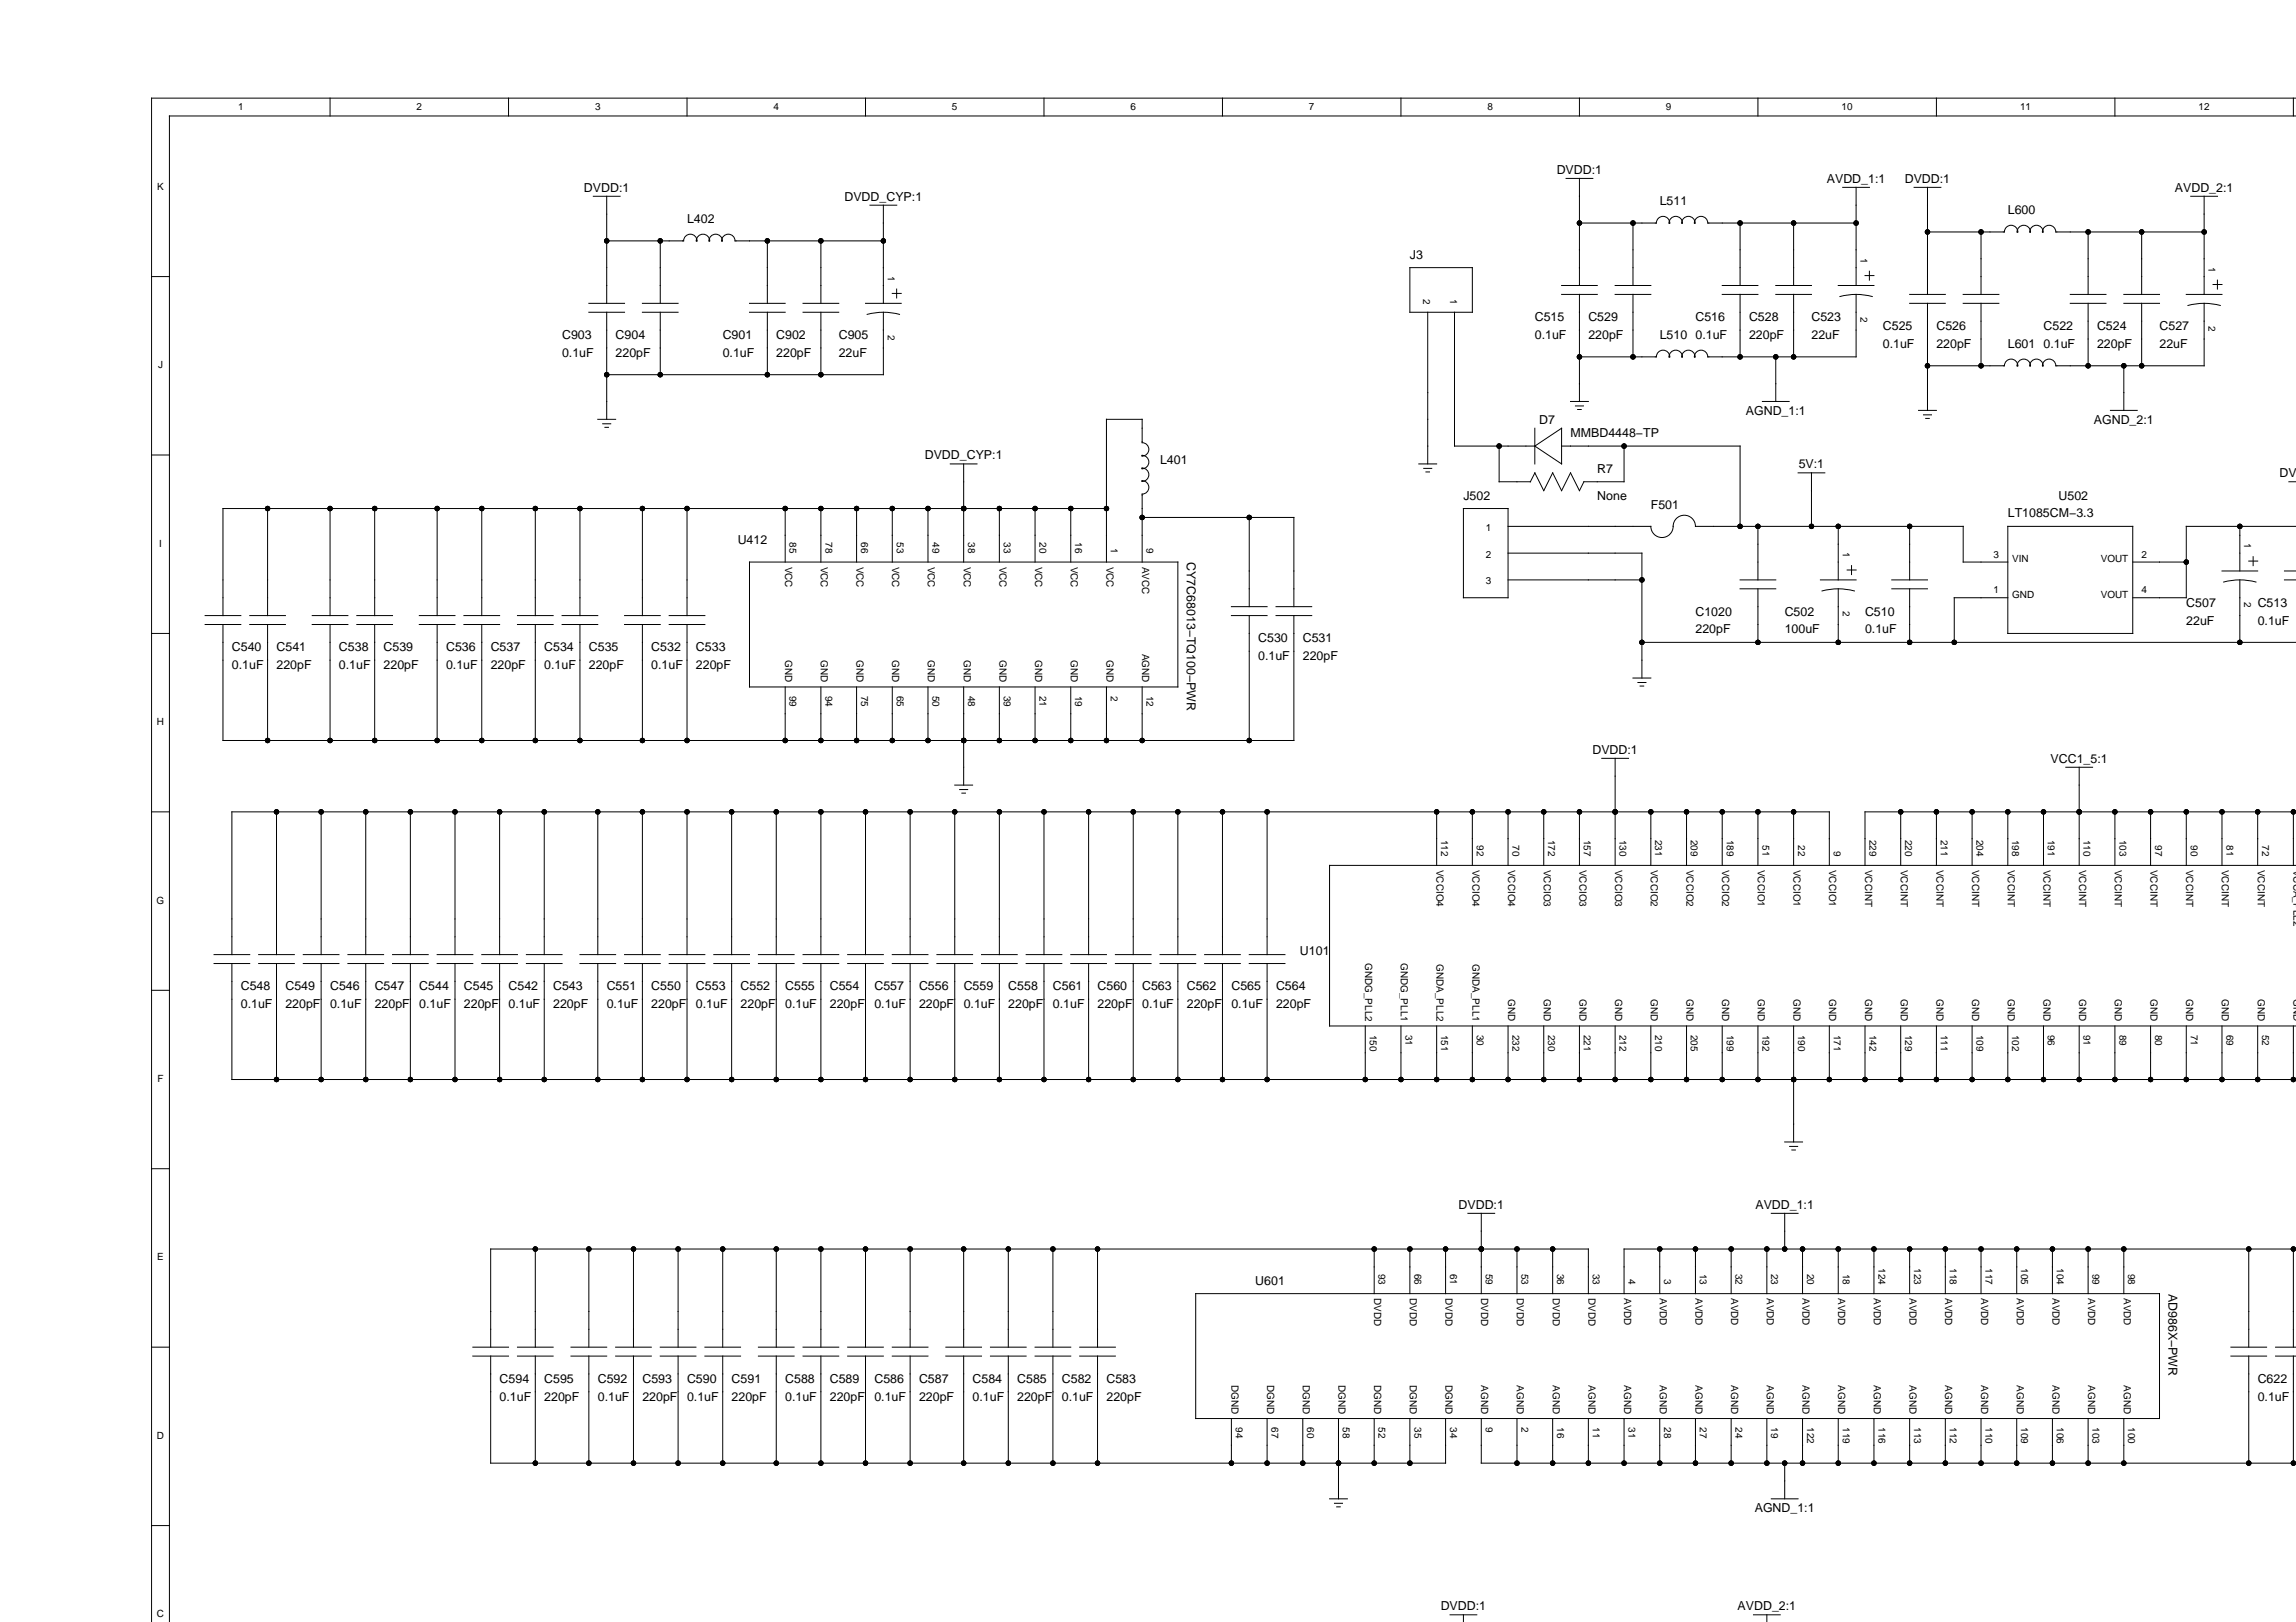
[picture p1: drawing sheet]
<svg xmlns="http://www.w3.org/2000/svg" width="297mm" height="210mm" viewBox="0 0 297 210" stroke-linecap="round" stroke-linejoin="round" font-family="sans-serif">
<defs><g id="words">
<g font-size="1.6">
<text x="201.4" y="22.5">DVDD:1</text>
<text x="236.3" y="23.7">AVDD_1:1</text>
<text x="246.4" y="23.7">DVDD:1</text>
<text x="75.6" y="24.8">DVDD:1</text>
<text x="88.9" y="28.9">L402</text>
<text x="109.2" y="26">DVDD_CYP:1</text>
<text x="214.7" y="26.6">L511</text>
<text x="259.8" y="27.7">L600</text>
<text x="281.4" y="24.8">AVDD_2:1</text>
<text x="182.4" y="33.5">J3</text>
<text x="198.6" y="41.6">C515</text>
<text x="205.5" y="41.6">C529</text>
<text x="219.3" y="41.6">C516</text>
<text x="226.3" y="41.6">C528</text>
<text x="234.4" y="41.6">C523</text>
<text x="72.7" y="43.9">C903</text>
<text x="72.7" y="46.2">0.1uF</text>
<text x="79.6" y="43.9">C904</text>
<text x="79.6" y="46.2">220pF</text>
<text x="93.5" y="43.9">C901</text>
<text x="93.5" y="46.2">0.1uF</text>
<text x="100.4" y="43.9">C902</text>
<text x="100.4" y="46.2">220pF</text>
<text x="108.5" y="43.9">C905</text>
<text x="108.5" y="46.2">22uF</text>
<text x="198.6" y="43.9">0.1uF</text>
<text x="205.5" y="43.9">220pF</text>
<text x="214.7" y="43.9">L510</text>
<text x="219.3" y="43.9">0.1uF</text>
<text x="226.3" y="43.9">220pF</text>
<text x="234.4" y="43.9">22uF</text>
<text x="243.6" y="42.7">C525</text>
<text x="243.6" y="45">0.1uF</text>
<text x="250.5" y="42.7">C526</text>
<text x="250.5" y="45">220pF</text>
<text x="259.8" y="45">L601</text>
<text x="264.4" y="42.7">C522</text>
<text x="264.4" y="45">0.1uF</text>
<text x="271.3" y="42.7">C524</text>
<text x="271.3" y="45">220pF</text>
<text x="279.4" y="42.7">C527</text>
<text x="279.4" y="45">22uF</text>
<text x="225.9" y="53.7">AGND_1:1</text>
<text x="119.6" y="59.5">DVDD_CYP:1</text>
<text x="199.1" y="54.8">D7</text>
<text x="203.2" y="56.6">MMBD4448−TP</text>
<text x="270.9" y="54.9">AGND_2:1</text>
<text x="150.1" y="60">L401</text>
<text x="189.3" y="64.7">J502</text>
<text x="206.6" y="64.7">None</text>
<text x="206.6" y="61.2">R7</text>
<text x="213.6" y="65.8">F501</text>
<text x="232.7" y="60.6">5V:1</text>
<text x="266.3" y="64.7">U502</text>
<text x="294.9" y="61.8">DVD</text>
<text x="95.4" y="70.4">U412</text>
<text x="259.8" y="67">LT1085CM−3.3</text>
<text x="153.5" y="72.7" transform="rotate(90 153.5 72.7)">CY7C68013−TQ100−PWR</text>
<text x="162.8" y="83.1">C530</text>
<text x="168.5" y="83.1">C531</text>
<text x="219.3" y="79.7">C1020</text>
<text x="219.3" y="82">220pF</text>
<text x="230.9" y="79.7">C502</text>
<text x="230.9" y="82">100uF</text>
<text x="241.3" y="79.7">C510</text>
<text x="241.3" y="82">0.1uF</text>
<text x="282.8" y="78.5">C507</text>
<text x="282.8" y="80.8">22uF</text>
<text x="292.1" y="78.5">C513</text>
<text x="292.1" y="80.8">0.1uF</text>
<text x="30" y="84.3">C540</text>
<text x="30" y="86.6">0.1uF</text>
<text x="35.8" y="84.3">C541</text>
<text x="35.8" y="86.6">220pF</text>
<text x="43.9" y="84.3">C538</text>
<text x="43.9" y="86.6">0.1uF</text>
<text x="49.6" y="84.3">C539</text>
<text x="49.6" y="86.6">220pF</text>
<text x="57.7" y="84.3">C536</text>
<text x="57.7" y="86.6">0.1uF</text>
<text x="63.5" y="84.3">C537</text>
<text x="63.5" y="86.6">220pF</text>
<text x="70.4" y="84.3">C534</text>
<text x="70.4" y="86.6">0.1uF</text>
<text x="76.2" y="84.3">C535</text>
<text x="76.2" y="86.6">220pF</text>
<text x="84.3" y="84.3">C532</text>
<text x="84.3" y="86.6">0.1uF</text>
<text x="90" y="84.3">C533</text>
<text x="90" y="86.6">220pF</text>
<text x="162.8" y="85.4">0.1uF</text>
<text x="168.5" y="85.4">220pF</text>
<text x="206" y="97.6">DVDD:1</text>
<text x="265.3" y="98.7">VCC1_5:1</text>
<text x="168.2" y="123.5">U101</text>
<text x="31.2" y="128.2">C548</text>
<text x="31.2" y="130.5">0.1uF</text>
<text x="36.9" y="128.2">C549</text>
<text x="36.9" y="130.5">220pF</text>
<text x="42.7" y="128.2">C546</text>
<text x="42.7" y="130.5">0.1uF</text>
<text x="48.5" y="128.2">C547</text>
<text x="48.5" y="130.5">220pF</text>
<text x="54.2" y="128.2">C544</text>
<text x="54.2" y="130.5">0.1uF</text>
<text x="60" y="128.2">C545</text>
<text x="60" y="130.5">220pF</text>
<text x="65.8" y="128.2">C542</text>
<text x="65.8" y="130.5">0.1uF</text>
<text x="71.6" y="128.2">C543</text>
<text x="71.6" y="130.5">220pF</text>
<text x="78.5" y="128.2">C551</text>
<text x="78.5" y="130.5">0.1uF</text>
<text x="84.3" y="128.2">C550</text>
<text x="84.3" y="130.5">220pF</text>
<text x="90" y="128.2">C553</text>
<text x="90" y="130.5">0.1uF</text>
<text x="95.8" y="128.2">C552</text>
<text x="95.8" y="130.5">220pF</text>
<text x="101.6" y="128.2">C555</text>
<text x="101.6" y="130.5">0.1uF</text>
<text x="107.4" y="128.2">C554</text>
<text x="107.4" y="130.5">220pF</text>
<text x="113.1" y="128.2">C557</text>
<text x="113.1" y="130.5">0.1uF</text>
<text x="118.9" y="128.2">C556</text>
<text x="118.9" y="130.5">220pF</text>
<text x="124.7" y="128.2">C559</text>
<text x="124.7" y="130.5">0.1uF</text>
<text x="130.4" y="128.2">C558</text>
<text x="130.4" y="130.5">220pF</text>
<text x="136.2" y="128.2">C561</text>
<text x="136.2" y="130.5">0.1uF</text>
<text x="142" y="128.2">C560</text>
<text x="142" y="130.5">220pF</text>
<text x="147.8" y="128.2">C563</text>
<text x="147.8" y="130.5">0.1uF</text>
<text x="153.5" y="128.2">C562</text>
<text x="153.5" y="130.5">220pF</text>
<text x="159.3" y="128.2">C565</text>
<text x="159.3" y="130.5">0.1uF</text>
<text x="165.1" y="128.2">C564</text>
<text x="165.1" y="130.5">220pF</text>
<text x="188.7" y="156.4">DVDD:1</text>
<text x="227.1" y="156.4">AVDD_1:1</text>
<text x="162.4" y="166.3">U601</text>
<text x="280.5" y="167.4" transform="rotate(90 280.5 167.4)">AD986X−PWR</text>
<text x="64.6" y="179">C594</text>
<text x="70.4" y="179">C595</text>
<text x="77.3" y="179">C592</text>
<text x="83.1" y="179">C593</text>
<text x="88.9" y="179">C590</text>
<text x="94.7" y="179">C591</text>
<text x="101.6" y="179">C588</text>
<text x="107.4" y="179">C589</text>
<text x="113.1" y="179">C586</text>
<text x="118.9" y="179">C587</text>
<text x="125.8" y="179">C584</text>
<text x="131.6" y="179">C585</text>
<text x="137.4" y="179">C582</text>
<text x="143.1" y="179">C583</text>
<text x="292.1" y="179">C622</text>
<text x="64.6" y="181.3">0.1uF</text>
<text x="70.4" y="181.3">220pF</text>
<text x="77.3" y="181.3">0.1uF</text>
<text x="83.1" y="181.3">220pF</text>
<text x="88.9" y="181.3">0.1uF</text>
<text x="94.7" y="181.3">220pF</text>
<text x="101.6" y="181.3">0.1uF</text>
<text x="107.4" y="181.3">220pF</text>
<text x="113.1" y="181.3">0.1uF</text>
<text x="118.9" y="181.3">220pF</text>
<text x="125.8" y="181.3">0.1uF</text>
<text x="131.6" y="181.3">220pF</text>
<text x="137.4" y="181.3">0.1uF</text>
<text x="143.1" y="181.3">220pF</text>
<text x="292.1" y="181.3">0.1uF</text>
<text x="227" y="195.7">AGND_1:1</text>
<text x="186.4" y="208.4">DVDD:1</text>
<text x="224.8" y="208.4">AVDD_2:1</text>
</g>
<g font-size="1.3">
<text x="30.8" y="14.2">1</text>
<text x="53.9" y="14.2">2</text>
<text x="77" y="14.2">3</text>
<text x="100.1" y="14.2">4</text>
<text x="123.2" y="14.2">5</text>
<text x="146.3" y="14.2">6</text>
<text x="169.3" y="14.2">7</text>
<text x="192.4" y="14.2">8</text>
<text x="215.5" y="14.2">9</text>
<text x="238.3" y="14.2">10</text>
<text x="261.3" y="14.2">11</text>
<text x="284.4" y="14.2">12</text>
<text x="20.3" y="24.6">K</text>
<text x="114.9" y="35.7" transform="rotate(90 114.9 35.7)">1</text>
<text x="240.7" y="33.3" transform="rotate(90 240.7 33.3)">1</text>
<text x="285.7" y="34.5" transform="rotate(90 285.7 34.5)">1</text>
<text x="184.1" y="38.7" transform="rotate(90 184.1 38.7)">2</text>
<text x="187.6" y="38.7" transform="rotate(90 187.6 38.7)">1</text>
<text x="240.7" y="41" transform="rotate(90 240.7 41)">2</text>
<text x="20.4" y="47.7">J</text>
<text x="114.9" y="43.3" transform="rotate(90 114.9 43.3)">2</text>
<text x="285.7" y="42.1" transform="rotate(90 285.7 42.1)">2</text>
<text x="20.6" y="70.8">I</text>
<text x="102.2" y="70.2" transform="rotate(90 102.2 70.2)">85</text>
<text x="106.8" y="70.2" transform="rotate(90 106.8 70.2)">78</text>
<text x="111.4" y="70.2" transform="rotate(90 111.4 70.2)">66</text>
<text x="116" y="70.2" transform="rotate(90 116 70.2)">53</text>
<text x="120.6" y="70.2" transform="rotate(90 120.6 70.2)">49</text>
<text x="125.2" y="70.2" transform="rotate(90 125.2 70.2)">38</text>
<text x="129.9" y="70.2" transform="rotate(90 129.9 70.2)">33</text>
<text x="134.5" y="70.2" transform="rotate(90 134.5 70.2)">20</text>
<text x="139.1" y="70.2" transform="rotate(90 139.1 70.2)">16</text>
<text x="143.7" y="70.9" transform="rotate(90 143.7 70.9)">1</text>
<text x="148.3" y="70.9" transform="rotate(90 148.3 70.9)">9</text>
<text x="192.2" y="68.7">1</text>
<text x="238.4" y="71.4" transform="rotate(90 238.4 71.4)">1</text>
<text x="290.3" y="70.3" transform="rotate(90 290.3 70.3)">1</text>
<text x="101.6" y="73.3" transform="rotate(90 101.6 73.3)">VCC</text>
<text x="106.2" y="73.3" transform="rotate(90 106.2 73.3)">VCC</text>
<text x="110.8" y="73.3" transform="rotate(90 110.8 73.3)">VCC</text>
<text x="115.4" y="73.3" transform="rotate(90 115.4 73.3)">VCC</text>
<text x="120.1" y="73.3" transform="rotate(90 120.1 73.3)">VCC</text>
<text x="124.7" y="73.3" transform="rotate(90 124.7 73.3)">VCC</text>
<text x="129.3" y="73.3" transform="rotate(90 129.3 73.3)">VCC</text>
<text x="133.9" y="73.3" transform="rotate(90 133.9 73.3)">VCC</text>
<text x="138.5" y="73.3" transform="rotate(90 138.5 73.3)">VCC</text>
<text x="143.1" y="73.3" transform="rotate(90 143.1 73.3)">VCC</text>
<text x="147.8" y="73.3" transform="rotate(90 147.8 73.3)">AVCC</text>
<text x="192.2" y="72.2">2</text>
<text x="192.2" y="75.6">3</text>
<text x="257.9" y="72.2">3</text>
<text x="257.9" y="76.8">1</text>
<text x="260.3" y="72.7">VIN</text>
<text x="260.3" y="77.4">GND</text>
<text x="271.8" y="72.7">VOUT</text>
<text x="271.8" y="77.4">VOUT</text>
<text x="277.1" y="72.2">2</text>
<text x="277.1" y="76.8">4</text>
<text x="290.3" y="77.9" transform="rotate(90 290.3 77.9)">2</text>
<text x="238.4" y="79.1" transform="rotate(90 238.4 79.1)">2</text>
<text x="101.6" y="85.5" transform="rotate(90 101.6 85.5)">GND</text>
<text x="106.2" y="85.5" transform="rotate(90 106.2 85.5)">GND</text>
<text x="110.8" y="85.5" transform="rotate(90 110.8 85.5)">GND</text>
<text x="115.4" y="85.5" transform="rotate(90 115.4 85.5)">GND</text>
<text x="120.1" y="85.5" transform="rotate(90 120.1 85.5)">GND</text>
<text x="124.7" y="85.5" transform="rotate(90 124.7 85.5)">GND</text>
<text x="129.3" y="85.5" transform="rotate(90 129.3 85.5)">GND</text>
<text x="133.9" y="85.5" transform="rotate(90 133.9 85.5)">GND</text>
<text x="138.5" y="85.5" transform="rotate(90 138.5 85.5)">GND</text>
<text x="143.1" y="85.5" transform="rotate(90 143.1 85.5)">GND</text>
<text x="147.8" y="84.6" transform="rotate(90 147.8 84.6)">AGND</text>
<text x="20.3" y="93.9">H</text>
<text x="102.2" y="90.1" transform="rotate(90 102.2 90.1)">99</text>
<text x="106.8" y="90.1" transform="rotate(90 106.8 90.1)">94</text>
<text x="111.4" y="90.1" transform="rotate(90 111.4 90.1)">75</text>
<text x="116" y="90.1" transform="rotate(90 116 90.1)">65</text>
<text x="120.6" y="90.1" transform="rotate(90 120.6 90.1)">50</text>
<text x="125.2" y="90.1" transform="rotate(90 125.2 90.1)">48</text>
<text x="129.9" y="90.1" transform="rotate(90 129.9 90.1)">39</text>
<text x="134.5" y="90.1" transform="rotate(90 134.5 90.1)">21</text>
<text x="139.1" y="90.1" transform="rotate(90 139.1 90.1)">19</text>
<text x="143.7" y="90.1" transform="rotate(90 143.7 90.1)">2</text>
<text x="148.3" y="90.1" transform="rotate(90 148.3 90.1)">12</text>
<text x="185.9" y="112.6" transform="rotate(90 185.9 112.6)">VCCIO4</text>
<text x="186.4" y="108.7" transform="rotate(90 186.4 108.7)">112</text>
<text x="190.5" y="112.6" transform="rotate(90 190.5 112.6)">VCCIO4</text>
<text x="191.1" y="109.4" transform="rotate(90 191.1 109.4)">92</text>
<text x="195.1" y="112.6" transform="rotate(90 195.1 112.6)">VCCIO4</text>
<text x="195.7" y="109.4" transform="rotate(90 195.7 109.4)">70</text>
<text x="199.7" y="112.6" transform="rotate(90 199.7 112.6)">VCCIO3</text>
<text x="200.3" y="108.7" transform="rotate(90 200.3 108.7)">172</text>
<text x="204.3" y="112.6" transform="rotate(90 204.3 112.6)">VCCIO3</text>
<text x="204.9" y="108.7" transform="rotate(90 204.9 108.7)">157</text>
<text x="209" y="112.6" transform="rotate(90 209 112.6)">VCCIO3</text>
<text x="209.5" y="108.7" transform="rotate(90 209.5 108.7)">130</text>
<text x="213.6" y="112.6" transform="rotate(90 213.6 112.6)">VCCIO2</text>
<text x="214.1" y="108.7" transform="rotate(90 214.1 108.7)">231</text>
<text x="218.2" y="112.6" transform="rotate(90 218.2 112.6)">VCCIO2</text>
<text x="218.8" y="108.7" transform="rotate(90 218.8 108.7)">209</text>
<text x="222.8" y="112.6" transform="rotate(90 222.8 112.6)">VCCIO2</text>
<text x="223.4" y="108.7" transform="rotate(90 223.4 108.7)">189</text>
<text x="227.4" y="112.6" transform="rotate(90 227.4 112.6)">VCCIO1</text>
<text x="228" y="109.4" transform="rotate(90 228 109.4)">51</text>
<text x="232" y="112.6" transform="rotate(90 232 112.6)">VCCIO1</text>
<text x="232.6" y="109.4" transform="rotate(90 232.6 109.4)">22</text>
<text x="236.7" y="112.6" transform="rotate(90 236.7 112.6)">VCCIO1</text>
<text x="237.2" y="110.1" transform="rotate(90 237.2 110.1)">9</text>
<text x="241.3" y="112.6" transform="rotate(90 241.3 112.6)">VCCINT</text>
<text x="241.9" y="108.7" transform="rotate(90 241.9 108.7)">229</text>
<text x="245.9" y="112.6" transform="rotate(90 245.9 112.6)">VCCINT</text>
<text x="246.5" y="108.7" transform="rotate(90 246.5 108.7)">220</text>
<text x="250.5" y="112.6" transform="rotate(90 250.5 112.6)">VCCINT</text>
<text x="251.1" y="108.7" transform="rotate(90 251.1 108.7)">211</text>
<text x="255.1" y="112.6" transform="rotate(90 255.1 112.6)">VCCINT</text>
<text x="255.7" y="108.7" transform="rotate(90 255.7 108.7)">204</text>
<text x="259.8" y="112.6" transform="rotate(90 259.8 112.6)">VCCINT</text>
<text x="260.3" y="108.7" transform="rotate(90 260.3 108.7)">198</text>
<text x="264.4" y="112.6" transform="rotate(90 264.4 112.6)">VCCINT</text>
<text x="264.9" y="108.7" transform="rotate(90 264.9 108.7)">191</text>
<text x="269" y="112.6" transform="rotate(90 269 112.6)">VCCINT</text>
<text x="269.6" y="108.7" transform="rotate(90 269.6 108.7)">110</text>
<text x="273.6" y="112.6" transform="rotate(90 273.6 112.6)">VCCINT</text>
<text x="274.2" y="108.7" transform="rotate(90 274.2 108.7)">103</text>
<text x="278.2" y="112.6" transform="rotate(90 278.2 112.6)">VCCINT</text>
<text x="278.8" y="109.4" transform="rotate(90 278.8 109.4)">97</text>
<text x="282.8" y="112.6" transform="rotate(90 282.8 112.6)">VCCINT</text>
<text x="283.4" y="109.4" transform="rotate(90 283.4 109.4)">90</text>
<text x="287.5" y="112.6" transform="rotate(90 287.5 112.6)">VCCINT</text>
<text x="288" y="109.4" transform="rotate(90 288 109.4)">81</text>
<text x="292.1" y="112.6" transform="rotate(90 292.1 112.6)">VCCINT</text>
<text x="292.7" y="109.4" transform="rotate(90 292.7 109.4)">72</text>
<text x="296.7" y="112.6" transform="rotate(90 296.7 112.6)">VCCA_PLL2</text>
<text x="20.3" y="117">G</text>
<text x="176.6" y="124.6" transform="rotate(90 176.6 124.6)">GNDG_PLL2</text>
<text x="181.2" y="124.6" transform="rotate(90 181.2 124.6)">GNDG_PLL1</text>
<text x="185.9" y="124.8" transform="rotate(90 185.9 124.8)">GNDA_PLL2</text>
<text x="190.5" y="124.8" transform="rotate(90 190.5 124.8)">GNDA_PLL1</text>
<text x="195.1" y="129.3" transform="rotate(90 195.1 129.3)">GND</text>
<text x="199.7" y="129.3" transform="rotate(90 199.7 129.3)">GND</text>
<text x="204.3" y="129.3" transform="rotate(90 204.3 129.3)">GND</text>
<text x="209" y="129.3" transform="rotate(90 209 129.3)">GND</text>
<text x="213.6" y="129.3" transform="rotate(90 213.6 129.3)">GND</text>
<text x="218.2" y="129.3" transform="rotate(90 218.2 129.3)">GND</text>
<text x="222.8" y="129.3" transform="rotate(90 222.8 129.3)">GND</text>
<text x="227.4" y="129.3" transform="rotate(90 227.4 129.3)">GND</text>
<text x="232" y="129.3" transform="rotate(90 232 129.3)">GND</text>
<text x="236.7" y="129.3" transform="rotate(90 236.7 129.3)">GND</text>
<text x="241.3" y="129.3" transform="rotate(90 241.3 129.3)">GND</text>
<text x="245.9" y="129.3" transform="rotate(90 245.9 129.3)">GND</text>
<text x="250.5" y="129.3" transform="rotate(90 250.5 129.3)">GND</text>
<text x="255.1" y="129.3" transform="rotate(90 255.1 129.3)">GND</text>
<text x="259.8" y="129.3" transform="rotate(90 259.8 129.3)">GND</text>
<text x="264.4" y="129.3" transform="rotate(90 264.4 129.3)">GND</text>
<text x="269" y="129.3" transform="rotate(90 269 129.3)">GND</text>
<text x="273.6" y="129.3" transform="rotate(90 273.6 129.3)">GND</text>
<text x="278.2" y="129.3" transform="rotate(90 278.2 129.3)">GND</text>
<text x="282.8" y="129.3" transform="rotate(90 282.8 129.3)">GND</text>
<text x="287.5" y="129.3" transform="rotate(90 287.5 129.3)">GND</text>
<text x="292.1" y="129.3" transform="rotate(90 292.1 129.3)">GND</text>
<text x="296.7" y="129.3" transform="rotate(90 296.7 129.3)">GND</text>
<text x="177.2" y="133.9" transform="rotate(90 177.2 133.9)">150</text>
<text x="181.8" y="133.9" transform="rotate(90 181.8 133.9)">31</text>
<text x="186.4" y="133.9" transform="rotate(90 186.4 133.9)">151</text>
<text x="191.1" y="133.9" transform="rotate(90 191.1 133.9)">30</text>
<text x="195.7" y="133.9" transform="rotate(90 195.7 133.9)">232</text>
<text x="200.3" y="133.9" transform="rotate(90 200.3 133.9)">230</text>
<text x="204.9" y="133.9" transform="rotate(90 204.9 133.9)">221</text>
<text x="209.5" y="133.9" transform="rotate(90 209.5 133.9)">212</text>
<text x="214.1" y="133.9" transform="rotate(90 214.1 133.9)">210</text>
<text x="218.8" y="133.9" transform="rotate(90 218.8 133.9)">205</text>
<text x="223.4" y="133.9" transform="rotate(90 223.4 133.9)">199</text>
<text x="228" y="133.9" transform="rotate(90 228 133.9)">192</text>
<text x="232.6" y="133.9" transform="rotate(90 232.6 133.9)">190</text>
<text x="237.2" y="133.9" transform="rotate(90 237.2 133.9)">171</text>
<text x="241.9" y="133.9" transform="rotate(90 241.9 133.9)">142</text>
<text x="246.5" y="133.9" transform="rotate(90 246.5 133.9)">129</text>
<text x="251.1" y="133.9" transform="rotate(90 251.1 133.9)">111</text>
<text x="255.7" y="133.9" transform="rotate(90 255.7 133.9)">109</text>
<text x="260.3" y="133.9" transform="rotate(90 260.3 133.9)">102</text>
<text x="264.9" y="133.9" transform="rotate(90 264.9 133.9)">96</text>
<text x="269.6" y="133.9" transform="rotate(90 269.6 133.9)">91</text>
<text x="274.2" y="133.9" transform="rotate(90 274.2 133.9)">89</text>
<text x="278.8" y="133.9" transform="rotate(90 278.8 133.9)">80</text>
<text x="283.4" y="133.9" transform="rotate(90 283.4 133.9)">71</text>
<text x="288" y="133.9" transform="rotate(90 288 133.9)">69</text>
<text x="292.7" y="133.9" transform="rotate(90 292.7 133.9)">52</text>
<text x="20.4" y="140">F</text>
<text x="20.3" y="163.1">E</text>
<text x="177.8" y="168" transform="rotate(90 177.8 168)">DVDD</text>
<text x="178.4" y="164.8" transform="rotate(90 178.4 164.8)">93</text>
<text x="182.4" y="168" transform="rotate(90 182.4 168)">DVDD</text>
<text x="183" y="164.8" transform="rotate(90 183 164.8)">66</text>
<text x="187" y="168" transform="rotate(90 187 168)">DVDD</text>
<text x="187.6" y="164.8" transform="rotate(90 187.6 164.8)">61</text>
<text x="191.6" y="168" transform="rotate(90 191.6 168)">DVDD</text>
<text x="192.2" y="164.8" transform="rotate(90 192.2 164.8)">59</text>
<text x="196.3" y="168" transform="rotate(90 196.3 168)">DVDD</text>
<text x="196.8" y="164.8" transform="rotate(90 196.8 164.8)">53</text>
<text x="200.9" y="168" transform="rotate(90 200.9 168)">DVDD</text>
<text x="201.4" y="164.8" transform="rotate(90 201.4 164.8)">36</text>
<text x="205.5" y="168" transform="rotate(90 205.5 168)">DVDD</text>
<text x="206.1" y="164.8" transform="rotate(90 206.1 164.8)">33</text>
<text x="210.1" y="168" transform="rotate(90 210.1 168)">AVDD</text>
<text x="210.7" y="165.5" transform="rotate(90 210.7 165.5)">4</text>
<text x="214.7" y="168" transform="rotate(90 214.7 168)">AVDD</text>
<text x="215.3" y="165.5" transform="rotate(90 215.3 165.5)">3</text>
<text x="219.3" y="168" transform="rotate(90 219.3 168)">AVDD</text>
<text x="219.9" y="164.8" transform="rotate(90 219.9 164.8)">13</text>
<text x="224" y="168" transform="rotate(90 224 168)">AVDD</text>
<text x="224.5" y="164.8" transform="rotate(90 224.5 164.8)">32</text>
<text x="228.6" y="168" transform="rotate(90 228.6 168)">AVDD</text>
<text x="229.2" y="164.8" transform="rotate(90 229.2 164.8)">23</text>
<text x="233.2" y="168" transform="rotate(90 233.2 168)">AVDD</text>
<text x="233.8" y="164.8" transform="rotate(90 233.8 164.8)">20</text>
<text x="237.8" y="168" transform="rotate(90 237.8 168)">AVDD</text>
<text x="238.4" y="164.8" transform="rotate(90 238.4 164.8)">18</text>
<text x="242.4" y="168" transform="rotate(90 242.4 168)">AVDD</text>
<text x="243" y="164.1" transform="rotate(90 243 164.1)">124</text>
<text x="247.1" y="168" transform="rotate(90 247.1 168)">AVDD</text>
<text x="247.6" y="164.1" transform="rotate(90 247.6 164.1)">123</text>
<text x="251.7" y="168" transform="rotate(90 251.7 168)">AVDD</text>
<text x="252.2" y="164.1" transform="rotate(90 252.2 164.1)">118</text>
<text x="256.3" y="168" transform="rotate(90 256.3 168)">AVDD</text>
<text x="256.9" y="164.1" transform="rotate(90 256.9 164.1)">117</text>
<text x="260.9" y="168" transform="rotate(90 260.9 168)">AVDD</text>
<text x="261.5" y="164.1" transform="rotate(90 261.5 164.1)">105</text>
<text x="265.5" y="168" transform="rotate(90 265.5 168)">AVDD</text>
<text x="266.1" y="164.1" transform="rotate(90 266.1 164.1)">104</text>
<text x="270.1" y="168" transform="rotate(90 270.1 168)">AVDD</text>
<text x="270.7" y="164.8" transform="rotate(90 270.7 164.8)">99</text>
<text x="274.8" y="168" transform="rotate(90 274.8 168)">AVDD</text>
<text x="275.3" y="164.8" transform="rotate(90 275.3 164.8)">98</text>
<text x="159.3" y="179.2" transform="rotate(90 159.3 179.2)">DGND</text>
<text x="163.9" y="179.2" transform="rotate(90 163.9 179.2)">DGND</text>
<text x="168.5" y="179.2" transform="rotate(90 168.5 179.2)">DGND</text>
<text x="173.2" y="179.2" transform="rotate(90 173.2 179.2)">DGND</text>
<text x="177.8" y="179.2" transform="rotate(90 177.8 179.2)">DGND</text>
<text x="182.4" y="179.2" transform="rotate(90 182.4 179.2)">DGND</text>
<text x="187" y="179.2" transform="rotate(90 187 179.2)">DGND</text>
<text x="191.6" y="179.3" transform="rotate(90 191.6 179.3)">AGND</text>
<text x="196.3" y="179.3" transform="rotate(90 196.3 179.3)">AGND</text>
<text x="200.9" y="179.3" transform="rotate(90 200.9 179.3)">AGND</text>
<text x="205.5" y="179.3" transform="rotate(90 205.5 179.3)">AGND</text>
<text x="210.1" y="179.3" transform="rotate(90 210.1 179.3)">AGND</text>
<text x="214.7" y="179.3" transform="rotate(90 214.7 179.3)">AGND</text>
<text x="219.3" y="179.3" transform="rotate(90 219.3 179.3)">AGND</text>
<text x="224" y="179.3" transform="rotate(90 224 179.3)">AGND</text>
<text x="228.6" y="179.3" transform="rotate(90 228.6 179.3)">AGND</text>
<text x="233.2" y="179.3" transform="rotate(90 233.2 179.3)">AGND</text>
<text x="237.8" y="179.3" transform="rotate(90 237.8 179.3)">AGND</text>
<text x="242.4" y="179.3" transform="rotate(90 242.4 179.3)">AGND</text>
<text x="247.1" y="179.3" transform="rotate(90 247.1 179.3)">AGND</text>
<text x="251.7" y="179.3" transform="rotate(90 251.7 179.3)">AGND</text>
<text x="256.3" y="179.3" transform="rotate(90 256.3 179.3)">AGND</text>
<text x="260.9" y="179.3" transform="rotate(90 260.9 179.3)">AGND</text>
<text x="265.5" y="179.3" transform="rotate(90 265.5 179.3)">AGND</text>
<text x="270.1" y="179.3" transform="rotate(90 270.1 179.3)">AGND</text>
<text x="274.8" y="179.3" transform="rotate(90 274.8 179.3)">AGND</text>
<text x="159.9" y="184.7" transform="rotate(90 159.9 184.7)">94</text>
<text x="164.5" y="184.7" transform="rotate(90 164.5 184.7)">67</text>
<text x="169.1" y="184.7" transform="rotate(90 169.1 184.7)">60</text>
<text x="173.7" y="184.7" transform="rotate(90 173.7 184.7)">58</text>
<text x="178.4" y="184.7" transform="rotate(90 178.4 184.7)">52</text>
<text x="183" y="184.7" transform="rotate(90 183 184.7)">35</text>
<text x="187.6" y="184.7" transform="rotate(90 187.6 184.7)">34</text>
<text x="192.2" y="184.7" transform="rotate(90 192.2 184.7)">9</text>
<text x="196.8" y="184.7" transform="rotate(90 196.8 184.7)">2</text>
<text x="201.4" y="184.7" transform="rotate(90 201.4 184.7)">16</text>
<text x="206.1" y="184.7" transform="rotate(90 206.1 184.7)">11</text>
<text x="210.7" y="184.7" transform="rotate(90 210.7 184.7)">31</text>
<text x="215.3" y="184.7" transform="rotate(90 215.3 184.7)">28</text>
<text x="219.9" y="184.7" transform="rotate(90 219.9 184.7)">27</text>
<text x="224.5" y="184.7" transform="rotate(90 224.5 184.7)">24</text>
<text x="229.2" y="184.7" transform="rotate(90 229.2 184.7)">19</text>
<text x="233.8" y="184.7" transform="rotate(90 233.8 184.7)">122</text>
<text x="238.4" y="184.7" transform="rotate(90 238.4 184.7)">119</text>
<text x="243" y="184.7" transform="rotate(90 243 184.7)">116</text>
<text x="247.6" y="184.7" transform="rotate(90 247.6 184.7)">113</text>
<text x="252.2" y="184.7" transform="rotate(90 252.2 184.7)">112</text>
<text x="256.9" y="184.7" transform="rotate(90 256.9 184.7)">110</text>
<text x="261.5" y="184.7" transform="rotate(90 261.5 184.7)">109</text>
<text x="266.1" y="184.7" transform="rotate(90 266.1 184.7)">106</text>
<text x="270.7" y="184.7" transform="rotate(90 270.7 184.7)">103</text>
<text x="275.3" y="184.7" transform="rotate(90 275.3 184.7)">100</text>
<text x="20.3" y="186.2">D</text>
<text x="20.3" y="209.3">C</text>
</g>
</g></defs>
<g fill="none" stroke="#000" stroke-width=".13">
<path d="M42.7 12.7v2.3M65.8 12.7v2.3M88.9 12.7v2.3M112 12.7v2.3M135.1 12.7v2.3M158.2 12.7v2.3M181.2 12.7v2.3M204.3 12.7v2.3M227.4 12.7v2.3M250.5 12.7v2.3M273.6 12.7v2.3M296.7 12.7v2.3"/>
<path d="M297.1 12.7h-277.5v197.3M297.1 15h-275.2v195M19.6 35.8h2.3M76.2 39.3h4.6M76.8 25.4h3.4M78.5 31.2h9.9a.84 .84 0 0 1 .9-.9 .84 .84 0 0 1 .8 .9 .82 .82 0 0 1 .8-.9 .82 .82 0 0 1 .9 .9 .82 .82 0 0 1 .8-.9 .82 .82 0 0 1 .8 .9 .85 .85 0 0 1 .8-.9 .85 .85 0 0 1 .9 .9h19.2M78.5 25.4v13.9M83.1 39.3h4.6M85.4 31.2v8.1M97 39.3h4.6M99.3 31.2v8.1M103.9 39.3h4.6"/>
<path d="M106.2 31.2v8.1M112 39.3h4.6M112.5 26.6h3.5M114.3 26.6v12.7M115.4 38h1.2M116 37.4v1.2M182.4 34.6h8.1v5.8h-8.1zM202 38.1h4.6M202 36.9h4.6M202.6 23.1h3.5M204.3 28.9h10a.85 .85 0 0 1 .9-.9 .85 .85 0 0 1 .8 .9 .82 .82 0 0 1 .8-.9 .82 .82 0 0 1 .8 .9 .82 .82 0 0 1 .8-.9 .82 .82 0 0 1 .9 .9 .84 .84 0 0 1 .8-.9 .84 .84 0 0 1 .8 .9h19.2M204.3 23.1v13.8"/>
<path d="M204.3 38.1v13.9M209 38.1h4.6M209 36.9h4.6M211.3 28.9v8M211.3 38.1v8.1M222.8 38.1h4.6M222.8 36.9h4.6M225.1 28.9v8M225.1 38.1v8.1M229.7 38.1h4.7M229.7 36.9h4.7M232 28.9v8"/>
<path d="M232 38.1v8.1M237.8 36.9h4.6M238 38.4a8.1 8.1 0 0 1 4.2 0M238.4 24.2h3.5M240.1 38.1v8.1h-19.2a.84 .84 0 0 0-.8-.9 .84 .84 0 0 0-.8 .9 .82 .82 0 0 0-.9-.9 .82 .82 0 0 0-.8 .9 .82 .82 0 0 0-.8-.9 .82 .82 0 0 0-.8 .9 .85 .85 0 0 0-.8-.9 .85 .85 0 0 0-.9 .9h-10M240.1 24.2v12.7M241.3 35.7h1.1M241.8 35.1v1.2M247.1 38.1h4.6M247.1 39.3h4.6M247.6 24.2h3.5M249.4 30h9.9a.84 .84 0 0 1 .9-.9 .84 .84 0 0 1 .8 1 .82 .82 0 0 1 .8-.9 .82 .82 0 0 1 .8 .9 .82 .82 0 0 1 .9-.9 .82 .82 0 0 1 .8 .9 .85 .85 0 0 1 .8-1 .85 .85 0 0 1 .9 .9h19.2"/>
<path d="M249.4 24.2v13.9M249.4 39.3v13.8M254 38.1h4.6M254 39.3h4.6M256.3 30v8.1M256.3 39.3v8M267.8 38.1h4.7M267.8 39.3h4.7M270.1 30v8.1M270.1 39.3v8M274.8 38.1h4.6M274.8 39.3h4.6"/>
<path d="M277.1 30v8.1M277.1 39.3v8M282.8 38.1h4.7M283.1 39.5a8.1 8.1 0 0 1 4.1 0M283.4 25.4h3.5M285.2 39.3v8h-19.2a.85 .85 0 0 0-.9-.8 .85 .85 0 0 0-.8 .9 .82 .82 0 0 0-.8-.9 .82 .82 0 0 0-.9 .9 .82 .82 0 0 0-.8-.9 .82 .82 0 0 0-.8 .9 .84 .84 0 0 0-.8-.9 .84 .84 0 0 0-.9 .8h-9.9M285.2 25.4v12.7M286.3 36.8h1.2M286.9 36.3v1.1M19.6 58.9h2.3M76.2 40.4h4.6M77.3 54.3h2.3"/>
<path d="M78 54.8h1M78.3 55.3h.4M78.5 40.4v13.9M83.1 40.4h4.6M85.4 40.4v8.1M97 40.4h4.6M99.3 40.4v8.1M103.9 40.4h4.6M106.2 40.4v8.1M112.2 40.7a8.1 8.1 0 0 1 4.2 0M114.3 40.4v8.1h-35.8M184.7 40.4v19.6"/>
<path d="M188.2 40.4v17.3h10.4M193.9 57.7v4.6h4.1M198.6 57.7l3.4-2.3v4.6zM198.6 55.4v4.6M202 57.7h23.1v10.4M203.2 52h2.3M203.8 52.5h1.1M204.1 53h.5M210.1 57.7v4.6h-5.2l-.6 1.2-1.1-2.3-1.2 2.3-1.1-2.3-1.2 2.3-1.1-2.3M228 52h3.5M229.7 46.2v5.8M248.2 53.1h2.3"/>
<path d="M248.8 53.7h1.1M249.1 54.1h.5M273 53.1h3.5M274.8 47.3v5.8M26.5 79.7h4.7M32.3 79.7h4.6M34.6 65.8v13.9M40.4 79.7h4.6M42.7 65.8v13.9M46.2 79.7h4.6M48.5 65.8v13.9M54.2 79.7h4.7"/>
<path d="M56.6 65.8v13.9M60 79.7h4.6M62.3 65.8v13.9M66.9 79.7h4.7M69.3 65.8v13.9M72.7 79.7h4.6M75 65.8v13.9M80.8 79.7h4.6M83.1 65.8v13.9M86.6 79.7h4.6M88.9 65.8v13.9M97 72.7h55.4v16.2h-55.4z"/>
<path d="M101.6 65.8v6.9M106.2 65.8v6.9M110.8 65.8v6.9M115.4 65.8v6.9M120.1 65.8v6.9M122.9 60h3.5M124.7 60v12.7M129.3 65.8v6.9M133.9 65.8v6.9M138.5 65.8v6.9M143.1 72.7v-18.4h4.7v3a.84 .84 0 0 1 .8 .9 .84 .84 0 0 1-.9 .8 .82 .82 0 0 1 .9 .8 .82 .82 0 0 1-.9 .8 .82 .82 0 0 1 .9 .8 .82 .82 0 0 1-.9 .9 .84 .84 0 0 1 .9 .8 .84 .84 0 0 1-.8 .8v8.8M143.1 65.8h-114.3v13.9"/>
<path d="M147.8 67h19.6v11.5M159.3 78.5h4.6M159.3 79.7h4.6M161.6 67v11.5M161.6 79.7v16.1M165.1 78.5h4.6M165.1 79.7h4.6M167.4 79.7v16.1h-138.6v-15M183.6 60h2.3M184.2 60.6h1M184.5 61.1h.4M189.3 65.8h5.8v11.6h-5.8z"/>
<path d="M195.1 68.1h18.5a1.44 1.44 0 0 0 1.4 1.5 1.44 1.44 0 0 0 1.5-1.5 1.44 1.44 0 0 1 1.4-1.4 1.44 1.44 0 0 1 1.4 1.4h34.7v4.6h5.8M195.1 71.6h17.3v16.1M195.1 75h17.3M198.6 61.2l-.6 1.1M225.1 75h4.6M225.1 76.2h4.6M227.4 68.1v6.9M227.4 76.2v6.9M232.6 61.2h3.5M234.4 61.2v6.9M235.5 75h4.6M235.7 76.5a8.1 8.1 0 0 1 4.2 0"/>
<path d="M237.8 68.1v6.9M237.8 76.2v6.9M239 73.8h1.1M239.5 73.2v1.2M244.7 75h4.7M244.7 76.2h4.7M247.1 68.1v6.9M247.1 76.2v6.9M259.8 68.1h16.1v13.9h-16.1zM259.8 77.4h-7v5.7M275.9 72.7h6.9M287.5 73.9h4.6"/>
<path d="M287.7 75.3a8.1 8.1 0 0 1 4.2 0M289.8 68.1v5.8M289.8 75v8.1M290.9 72.6h1.2M291.5 72v1.2M295.5 75h1.6M295.5 73.9h1.6M296.1 62.3h1M297.1 68.1h-14.3v9.3h-6.9M19.6 82h2.3M26.5 80.8h4.7M32.3 80.8h4.6"/>
<path d="M34.6 80.8v15M40.4 80.8h4.6M42.7 80.8v15M46.2 80.8h4.6M48.5 80.8v15M54.2 80.8h4.7M56.6 80.8v15M60 80.8h4.6M62.3 80.8v15M66.9 80.8h4.7M69.3 80.8v15M72.7 80.8h4.6"/>
<path d="M75 80.8v15M80.8 80.8h4.6M83.1 80.8v15M86.6 80.8h4.6M88.9 80.8v15M101.6 88.9v6.9M106.2 88.9v6.9M110.8 88.9v6.9M115.4 88.9v6.9M120.1 88.9v6.9M124.7 88.9v12.7M129.3 88.9v6.9"/>
<path d="M133.9 88.9v6.9M138.5 88.9v6.9M143.1 88.9v6.9M147.8 88.9v6.9M207.2 98.1h3.5M209 98.1v13.9M211.3 87.7h2.3M211.9 88.3h1M212.2 88.8h.4M212.4 83.1h84.7M267.3 99.3h3.4M269 99.3v12.7"/>
<path d="M19.6 105.1h2.3M35.8 105.1v18.4M41.5 105.1v18.4M47.3 105.1v18.4M53.1 105.1v18.4M58.9 105.1v18.4M64.6 105.1v18.4M70.4 105.1v18.4M77.3 105.1v18.4M83.1 105.1v18.4M88.9 105.1v18.4M94.7 105.1v18.4"/>
<path d="M100.4 105.1v18.4M106.2 105.1v18.4M112 105.1v18.4M117.7 105.1v18.4M123.5 101.6h2.3M123.5 105.1v18.4M124.2 102.2h1M124.4 102.6h.5M129.3 105.1v18.4M135.1 105.1v18.4M140.8 105.1v18.4M146.6 105.1v18.4"/>
<path d="M152.4 105.1v18.4M158.2 105.1v18.4M163.9 105.1v18.4M185.9 105.1v6.9M190.5 105.1v6.9M195.1 105.1v6.9M199.7 105.1v6.9M204.3 105.1v6.9M213.6 105.1v6.9M218.2 105.1v6.9M222.8 105.1v6.9M227.4 105.1v6.9"/>
<path d="M232 105.1v6.9M236.7 112v-6.9h-206.7v18.4M245.9 105.1v6.9M250.5 105.1v6.9M255.1 105.1v6.9M259.8 105.1v6.9M264.4 105.1v6.9M273.6 105.1v6.9M278.2 105.1v6.9M282.8 105.1v6.9M287.5 105.1v6.9M292.1 105.1v6.9"/>
<path d="M296.7 105.1v6.9M297.1 105.1h-55.8v6.9M297.1 112h-125.1v20.8h125.1M19.6 128.2h2.3M27.7 123.5h4.6M27.7 124.7h4.6M30 124.7v15h267.1M33.5 123.5h4.6M33.5 124.7h4.6M35.8 124.7v15M39.2 123.5h4.7M39.2 124.7h4.7"/>
<path d="M41.5 124.7v15M45 123.5h4.6M45 124.7h4.6M47.3 124.7v15M50.8 123.5h4.6M50.8 124.7h4.6M53.1 124.7v15M56.6 123.5h4.6M56.6 124.7h4.6M58.9 124.7v15M62.3 123.5h4.6M62.3 124.7h4.6"/>
<path d="M64.6 124.7v15M68.1 123.5h4.6M68.1 124.7h4.6M70.4 124.7v15M75 123.5h4.6M75 124.7h4.6M77.3 124.7v15M80.8 123.5h4.6M80.8 124.7h4.6M83.1 124.7v15M86.6 123.5h4.6M86.6 124.7h4.6"/>
<path d="M88.9 124.7v15M92.3 123.5h4.7M92.3 124.7h4.7M94.7 124.7v15M98.1 123.5h4.6M98.1 124.7h4.6M100.4 124.7v15M103.9 123.5h4.6M103.9 124.7h4.6M106.2 124.7v15M109.7 123.5h4.6M109.7 124.7h4.6"/>
<path d="M112 124.7v15M115.4 123.5h4.7M115.4 124.7h4.7M117.7 124.7v15M121.2 123.5h4.6M121.2 124.7h4.6M123.5 124.7v15M127 123.5h4.6M127 124.7h4.6M129.3 124.7v15M132.8 123.5h4.6M132.8 124.7h4.6"/>
<path d="M135.1 124.7v15M138.5 123.5h4.6M138.5 124.7h4.6M140.8 124.7v15M144.3 123.5h4.6M144.3 124.7h4.6M146.6 124.7v15M150.1 123.5h4.6M150.1 124.7h4.6M152.4 124.7v15M155.8 123.5h4.7M155.8 124.7h4.7"/>
<path d="M158.2 124.7v15M161.6 123.5h4.6M161.6 124.7h4.6M163.9 124.7v15M176.6 132.8v6.9M181.2 132.8v6.9M185.9 132.8v6.9M190.5 132.8v6.9M195.1 132.8v6.9M199.7 132.8v6.9M204.3 132.8v6.9M209 132.8v6.9"/>
<path d="M213.6 132.8v6.9M218.2 132.8v6.9M222.8 132.8v6.9M227.4 132.8v6.9M232 132.8v15M236.7 132.8v6.9M241.3 132.8v6.9M245.9 132.8v6.9M250.5 132.8v6.9M255.1 132.8v6.9M259.8 132.8v6.9M264.4 132.8v6.9"/>
<path d="M269 132.8v6.9M273.6 132.8v6.9M278.2 132.8v6.9M282.8 132.8v6.9M287.5 132.8v6.9M292.1 132.8v6.9M296.7 132.8v6.9M19.6 151.2h2.3M189.9 157h3.5M191.6 157v10.4M229.2 157h3.4M230.9 147.8h2.3"/>
<path d="M230.9 157v4.6M231.5 148.4h1.1M231.8 148.8h.5M19.6 174.3h2.3M61.2 174.3h4.6M61.2 175.5h4.6M63.5 175.5v13.8h123.5v-5.7M66.9 174.3h4.7M66.9 175.5h4.7M69.3 161.6v12.7M69.3 175.5v13.8M73.9 174.3h4.6"/>
<path d="M73.9 175.5h4.6M76.2 161.6v12.7M76.2 175.5v13.8M79.6 174.3h4.7M79.6 175.5h4.7M82 161.6v12.7M82 175.5v13.8M85.4 174.3h4.6M85.4 175.5h4.6M87.7 161.6v12.7M87.7 175.5v13.8M91.2 174.3h4.6"/>
<path d="M91.2 175.5h4.6M93.5 161.6v12.7M93.5 175.5v13.8M98.1 174.3h4.6M98.1 175.5h4.6M100.4 161.6v12.7M100.4 175.5v13.8M103.9 174.3h4.6M103.9 175.5h4.6M106.2 161.6v12.7M106.2 175.5v13.8M109.7 174.3h4.6"/>
<path d="M109.7 175.5h4.6M112 161.6v12.7M112 175.5v13.8M115.4 174.3h4.7M115.4 175.5h4.7M117.7 161.6v12.7M117.7 175.5v13.8M122.4 174.3h4.6M122.4 175.5h4.6M124.7 161.6v12.7M124.7 175.5v13.8M128.1 174.3h4.7"/>
<path d="M128.1 175.5h4.7M130.4 161.6v12.7M130.4 175.5v13.8M133.9 174.3h4.6M133.9 175.5h4.6M136.2 161.6v12.7M136.2 175.5v13.8M139.7 174.3h4.6M139.7 175.5h4.6M142 161.6v12.7M142 175.5v13.8M154.7 167.4h124.7v16.2h-124.7z"/>
<path d="M177.8 161.6v5.8M182.4 161.6v5.8M187 161.6v5.8M196.3 161.6v5.8M200.9 161.6v5.8M205.5 167.4v-5.8h-142v12.7M214.7 161.6v5.8M219.3 161.6v5.8M224 161.6v5.8M228.6 161.6v5.8M233.2 161.6v5.8M237.8 161.6v5.8"/>
<path d="M242.4 161.6v5.8M247.1 161.6v5.8M251.7 161.6v5.8M256.3 161.6v5.8M260.9 161.6v5.8M265.5 161.6v5.8M270.1 161.6v5.8M274.8 161.6v5.8M288.6 174.3h4.6M288.6 175.5h4.6M290.9 161.6v12.7M290.9 175.5v13.8"/>
<path d="M294.4 174.3h2.7M294.4 175.5h2.7M296.7 161.6v12.7M296.7 175.5v13.8M297.1 161.6h-87v5.8M19.6 197.4h2.3M159.3 183.6v5.7M163.9 183.6v5.7M168.5 183.6v5.7M172 194h2.3M172.6 194.5h1.1M172.9 195h.5"/>
<path d="M173.2 183.6v10.4M177.8 183.6v5.7M182.4 183.6v5.7M191.6 183.6v5.7h105.5M196.3 183.6v5.7M200.9 183.6v5.7M205.5 183.6v5.7M210.1 183.6v5.7M214.7 183.6v5.7M219.3 183.6v5.7M224 183.6v5.7M228.6 183.6v5.7"/>
<path d="M229.2 194h3.4M230.9 189.3v4.7M233.2 183.6v5.7M237.8 183.6v5.7M242.4 183.6v5.7M247.1 183.6v5.7M251.7 183.6v5.7M256.3 183.6v5.7M260.9 183.6v5.7M265.5 183.6v5.7M270.1 183.6v5.7M274.8 183.6v5.7"/>
<path d="M187.6 209h3.5M189.3 209v1M226.8 209h3.5M228.6 209v1"/>
</g>
<g fill="#000">
<circle cx="78.5" cy="31.2" r=".35"/>
<circle cx="85.4" cy="31.2" r=".35"/>
<circle cx="99.3" cy="31.2" r=".35"/>
<circle cx="106.2" cy="31.2" r=".35"/>
<circle cx="114.3" cy="31.2" r=".35"/>
<circle cx="204.3" cy="28.9" r=".35"/>
<circle cx="211.3" cy="28.9" r=".35"/>
<circle cx="225.1" cy="28.9" r=".35"/>
<circle cx="232" cy="28.9" r=".35"/>
<circle cx="240.1" cy="28.9" r=".35"/>
<circle cx="249.4" cy="30" r=".35"/>
<circle cx="256.3" cy="30" r=".35"/>
<circle cx="270.1" cy="30" r=".35"/>
<circle cx="277.1" cy="30" r=".35"/>
<circle cx="285.2" cy="30" r=".35"/>
<circle cx="78.5" cy="48.5" r=".35"/>
<circle cx="85.4" cy="48.5" r=".35"/>
<circle cx="99.3" cy="48.5" r=".35"/>
<circle cx="106.2" cy="48.5" r=".35"/>
<circle cx="193.9" cy="57.7" r=".35"/>
<circle cx="204.3" cy="46.2" r=".35"/>
<circle cx="210.1" cy="57.7" r=".35"/>
<circle cx="211.3" cy="46.2" r=".35"/>
<circle cx="225.1" cy="46.2" r=".35"/>
<circle cx="229.7" cy="46.2" r=".35"/>
<circle cx="232" cy="46.2" r=".35"/>
<circle cx="249.4" cy="47.3" r=".35"/>
<circle cx="256.3" cy="47.3" r=".35"/>
<circle cx="270.1" cy="47.3" r=".35"/>
<circle cx="274.8" cy="47.3" r=".35"/>
<circle cx="277.1" cy="47.3" r=".35"/>
<circle cx="34.6" cy="65.8" r=".35"/>
<circle cx="42.7" cy="65.8" r=".35"/>
<circle cx="48.5" cy="65.8" r=".35"/>
<circle cx="56.6" cy="65.8" r=".35"/>
<circle cx="62.3" cy="65.8" r=".35"/>
<circle cx="69.3" cy="65.8" r=".35"/>
<circle cx="75" cy="65.8" r=".35"/>
<circle cx="83.1" cy="65.8" r=".35"/>
<circle cx="88.9" cy="65.8" r=".35"/>
<circle cx="101.6" cy="65.8" r=".35"/>
<circle cx="106.2" cy="65.8" r=".35"/>
<circle cx="110.8" cy="65.8" r=".35"/>
<circle cx="115.4" cy="65.8" r=".35"/>
<circle cx="120.1" cy="65.8" r=".35"/>
<circle cx="124.7" cy="65.8" r=".35"/>
<circle cx="129.3" cy="65.8" r=".35"/>
<circle cx="133.9" cy="65.8" r=".35"/>
<circle cx="138.5" cy="65.8" r=".35"/>
<circle cx="143.1" cy="65.8" r=".35"/>
<circle cx="147.8" cy="67" r=".35"/>
<circle cx="161.6" cy="67" r=".35"/>
<circle cx="212.4" cy="75" r=".35"/>
<circle cx="225.1" cy="68.1" r=".35"/>
<circle cx="227.4" cy="68.1" r=".35"/>
<circle cx="234.4" cy="68.1" r=".35"/>
<circle cx="237.8" cy="68.1" r=".35"/>
<circle cx="247.1" cy="68.1" r=".35"/>
<circle cx="282.8" cy="72.7" r=".35"/>
<circle cx="289.8" cy="68.1" r=".35"/>
<circle cx="34.6" cy="95.8" r=".35"/>
<circle cx="42.7" cy="95.8" r=".35"/>
<circle cx="48.5" cy="95.8" r=".35"/>
<circle cx="56.6" cy="95.8" r=".35"/>
<circle cx="62.3" cy="95.8" r=".35"/>
<circle cx="69.3" cy="95.8" r=".35"/>
<circle cx="75" cy="95.8" r=".35"/>
<circle cx="83.1" cy="95.8" r=".35"/>
<circle cx="88.9" cy="95.8" r=".35"/>
<circle cx="101.6" cy="95.8" r=".35"/>
<circle cx="106.2" cy="95.8" r=".35"/>
<circle cx="110.8" cy="95.8" r=".35"/>
<circle cx="115.4" cy="95.8" r=".35"/>
<circle cx="120.1" cy="95.8" r=".35"/>
<circle cx="124.7" cy="95.8" r=".35"/>
<circle cx="129.3" cy="95.8" r=".35"/>
<circle cx="133.9" cy="95.8" r=".35"/>
<circle cx="138.5" cy="95.8" r=".35"/>
<circle cx="143.1" cy="95.8" r=".35"/>
<circle cx="147.8" cy="95.8" r=".35"/>
<circle cx="161.6" cy="95.8" r=".35"/>
<circle cx="212.4" cy="83.1" r=".35"/>
<circle cx="227.4" cy="83.1" r=".35"/>
<circle cx="237.8" cy="83.1" r=".35"/>
<circle cx="247.1" cy="83.1" r=".35"/>
<circle cx="252.8" cy="83.1" r=".35"/>
<circle cx="289.8" cy="83.1" r=".35"/>
<circle cx="35.8" cy="105.1" r=".35"/>
<circle cx="41.5" cy="105.1" r=".35"/>
<circle cx="47.3" cy="105.1" r=".35"/>
<circle cx="53.1" cy="105.1" r=".35"/>
<circle cx="58.9" cy="105.1" r=".35"/>
<circle cx="64.6" cy="105.1" r=".35"/>
<circle cx="70.4" cy="105.1" r=".35"/>
<circle cx="77.3" cy="105.1" r=".35"/>
<circle cx="83.1" cy="105.1" r=".35"/>
<circle cx="88.9" cy="105.1" r=".35"/>
<circle cx="94.7" cy="105.1" r=".35"/>
<circle cx="100.4" cy="105.1" r=".35"/>
<circle cx="106.2" cy="105.1" r=".35"/>
<circle cx="112" cy="105.1" r=".35"/>
<circle cx="117.7" cy="105.1" r=".35"/>
<circle cx="123.5" cy="105.1" r=".35"/>
<circle cx="129.3" cy="105.1" r=".35"/>
<circle cx="135.1" cy="105.1" r=".35"/>
<circle cx="140.8" cy="105.1" r=".35"/>
<circle cx="146.6" cy="105.1" r=".35"/>
<circle cx="152.4" cy="105.1" r=".35"/>
<circle cx="158.2" cy="105.1" r=".35"/>
<circle cx="163.9" cy="105.1" r=".35"/>
<circle cx="185.9" cy="105.1" r=".35"/>
<circle cx="190.5" cy="105.1" r=".35"/>
<circle cx="195.1" cy="105.1" r=".35"/>
<circle cx="199.7" cy="105.1" r=".35"/>
<circle cx="204.3" cy="105.1" r=".35"/>
<circle cx="209" cy="105.1" r=".35"/>
<circle cx="213.6" cy="105.1" r=".35"/>
<circle cx="218.2" cy="105.1" r=".35"/>
<circle cx="222.8" cy="105.1" r=".35"/>
<circle cx="227.4" cy="105.1" r=".35"/>
<circle cx="232" cy="105.1" r=".35"/>
<circle cx="245.9" cy="105.1" r=".35"/>
<circle cx="250.5" cy="105.1" r=".35"/>
<circle cx="255.1" cy="105.1" r=".35"/>
<circle cx="259.8" cy="105.1" r=".35"/>
<circle cx="264.4" cy="105.1" r=".35"/>
<circle cx="269" cy="105.1" r=".35"/>
<circle cx="273.6" cy="105.1" r=".35"/>
<circle cx="278.2" cy="105.1" r=".35"/>
<circle cx="282.8" cy="105.1" r=".35"/>
<circle cx="287.5" cy="105.1" r=".35"/>
<circle cx="292.1" cy="105.1" r=".35"/>
<circle cx="296.7" cy="105.1" r=".35"/>
<circle cx="35.8" cy="139.7" r=".35"/>
<circle cx="41.5" cy="139.7" r=".35"/>
<circle cx="47.3" cy="139.7" r=".35"/>
<circle cx="53.1" cy="139.7" r=".35"/>
<circle cx="58.9" cy="139.7" r=".35"/>
<circle cx="64.6" cy="139.7" r=".35"/>
<circle cx="70.4" cy="139.7" r=".35"/>
<circle cx="77.3" cy="139.7" r=".35"/>
<circle cx="83.1" cy="139.7" r=".35"/>
<circle cx="88.9" cy="139.7" r=".35"/>
<circle cx="94.7" cy="139.7" r=".35"/>
<circle cx="100.4" cy="139.7" r=".35"/>
<circle cx="106.2" cy="139.7" r=".35"/>
<circle cx="112" cy="139.7" r=".35"/>
<circle cx="117.7" cy="139.7" r=".35"/>
<circle cx="123.5" cy="139.7" r=".35"/>
<circle cx="129.3" cy="139.7" r=".35"/>
<circle cx="135.1" cy="139.7" r=".35"/>
<circle cx="140.8" cy="139.7" r=".35"/>
<circle cx="146.6" cy="139.7" r=".35"/>
<circle cx="152.4" cy="139.7" r=".35"/>
<circle cx="158.2" cy="139.7" r=".35"/>
<circle cx="163.9" cy="139.7" r=".35"/>
<circle cx="176.6" cy="139.7" r=".35"/>
<circle cx="181.2" cy="139.7" r=".35"/>
<circle cx="185.9" cy="139.7" r=".35"/>
<circle cx="190.5" cy="139.7" r=".35"/>
<circle cx="195.1" cy="139.7" r=".35"/>
<circle cx="199.7" cy="139.7" r=".35"/>
<circle cx="204.3" cy="139.7" r=".35"/>
<circle cx="209" cy="139.7" r=".35"/>
<circle cx="213.6" cy="139.7" r=".35"/>
<circle cx="218.2" cy="139.7" r=".35"/>
<circle cx="222.8" cy="139.7" r=".35"/>
<circle cx="227.4" cy="139.7" r=".35"/>
<circle cx="232" cy="139.7" r=".35"/>
<circle cx="236.7" cy="139.7" r=".35"/>
<circle cx="241.3" cy="139.7" r=".35"/>
<circle cx="245.9" cy="139.7" r=".35"/>
<circle cx="250.5" cy="139.7" r=".35"/>
<circle cx="255.1" cy="139.7" r=".35"/>
<circle cx="259.8" cy="139.7" r=".35"/>
<circle cx="264.4" cy="139.7" r=".35"/>
<circle cx="269" cy="139.7" r=".35"/>
<circle cx="273.6" cy="139.7" r=".35"/>
<circle cx="278.2" cy="139.7" r=".35"/>
<circle cx="282.8" cy="139.7" r=".35"/>
<circle cx="287.5" cy="139.7" r=".35"/>
<circle cx="292.1" cy="139.7" r=".35"/>
<circle cx="296.7" cy="139.7" r=".35"/>
<circle cx="69.3" cy="161.6" r=".35"/>
<circle cx="76.2" cy="161.6" r=".35"/>
<circle cx="82" cy="161.6" r=".35"/>
<circle cx="87.7" cy="161.6" r=".35"/>
<circle cx="93.5" cy="161.6" r=".35"/>
<circle cx="100.4" cy="161.6" r=".35"/>
<circle cx="106.2" cy="161.6" r=".35"/>
<circle cx="112" cy="161.6" r=".35"/>
<circle cx="117.7" cy="161.6" r=".35"/>
<circle cx="124.7" cy="161.6" r=".35"/>
<circle cx="130.4" cy="161.6" r=".35"/>
<circle cx="136.2" cy="161.6" r=".35"/>
<circle cx="142" cy="161.6" r=".35"/>
<circle cx="177.8" cy="161.6" r=".35"/>
<circle cx="182.4" cy="161.6" r=".35"/>
<circle cx="187" cy="161.6" r=".35"/>
<circle cx="191.6" cy="161.6" r=".35"/>
<circle cx="196.3" cy="161.6" r=".35"/>
<circle cx="200.9" cy="161.6" r=".35"/>
<circle cx="214.7" cy="161.6" r=".35"/>
<circle cx="219.3" cy="161.6" r=".35"/>
<circle cx="224" cy="161.6" r=".35"/>
<circle cx="228.6" cy="161.6" r=".35"/>
<circle cx="230.9" cy="161.6" r=".35"/>
<circle cx="233.2" cy="161.6" r=".35"/>
<circle cx="237.8" cy="161.6" r=".35"/>
<circle cx="242.4" cy="161.6" r=".35"/>
<circle cx="247.1" cy="161.6" r=".35"/>
<circle cx="251.7" cy="161.6" r=".35"/>
<circle cx="256.3" cy="161.6" r=".35"/>
<circle cx="260.9" cy="161.6" r=".35"/>
<circle cx="265.5" cy="161.6" r=".35"/>
<circle cx="270.1" cy="161.6" r=".35"/>
<circle cx="274.8" cy="161.6" r=".35"/>
<circle cx="290.9" cy="161.6" r=".35"/>
<circle cx="296.7" cy="161.6" r=".35"/>
<circle cx="69.3" cy="189.3" r=".35"/>
<circle cx="76.2" cy="189.3" r=".35"/>
<circle cx="82" cy="189.3" r=".35"/>
<circle cx="87.7" cy="189.3" r=".35"/>
<circle cx="93.5" cy="189.3" r=".35"/>
<circle cx="100.4" cy="189.3" r=".35"/>
<circle cx="106.2" cy="189.3" r=".35"/>
<circle cx="112" cy="189.3" r=".35"/>
<circle cx="117.7" cy="189.3" r=".35"/>
<circle cx="124.7" cy="189.3" r=".35"/>
<circle cx="130.4" cy="189.3" r=".35"/>
<circle cx="136.2" cy="189.3" r=".35"/>
<circle cx="142" cy="189.3" r=".35"/>
<circle cx="159.3" cy="189.3" r=".35"/>
<circle cx="163.9" cy="189.3" r=".35"/>
<circle cx="168.5" cy="189.3" r=".35"/>
<circle cx="173.2" cy="189.3" r=".35"/>
<circle cx="177.8" cy="189.3" r=".35"/>
<circle cx="182.4" cy="189.3" r=".35"/>
<circle cx="196.3" cy="189.3" r=".35"/>
<circle cx="200.9" cy="189.3" r=".35"/>
<circle cx="205.5" cy="189.3" r=".35"/>
<circle cx="210.1" cy="189.3" r=".35"/>
<circle cx="214.7" cy="189.3" r=".35"/>
<circle cx="219.3" cy="189.3" r=".35"/>
<circle cx="224" cy="189.3" r=".35"/>
<circle cx="228.6" cy="189.3" r=".35"/>
<circle cx="230.9" cy="189.3" r=".35"/>
<circle cx="233.2" cy="189.3" r=".35"/>
<circle cx="237.8" cy="189.3" r=".35"/>
<circle cx="242.4" cy="189.3" r=".35"/>
<circle cx="247.1" cy="189.3" r=".35"/>
<circle cx="251.7" cy="189.3" r=".35"/>
<circle cx="256.3" cy="189.3" r=".35"/>
<circle cx="260.9" cy="189.3" r=".35"/>
<circle cx="265.5" cy="189.3" r=".35"/>
<circle cx="270.1" cy="189.3" r=".35"/>
<circle cx="274.8" cy="189.3" r=".35"/>
<circle cx="290.9" cy="189.3" r=".35"/>
<circle cx="296.7" cy="189.3" r=".35"/>
</g>
<use href="#words"/>
</svg>
